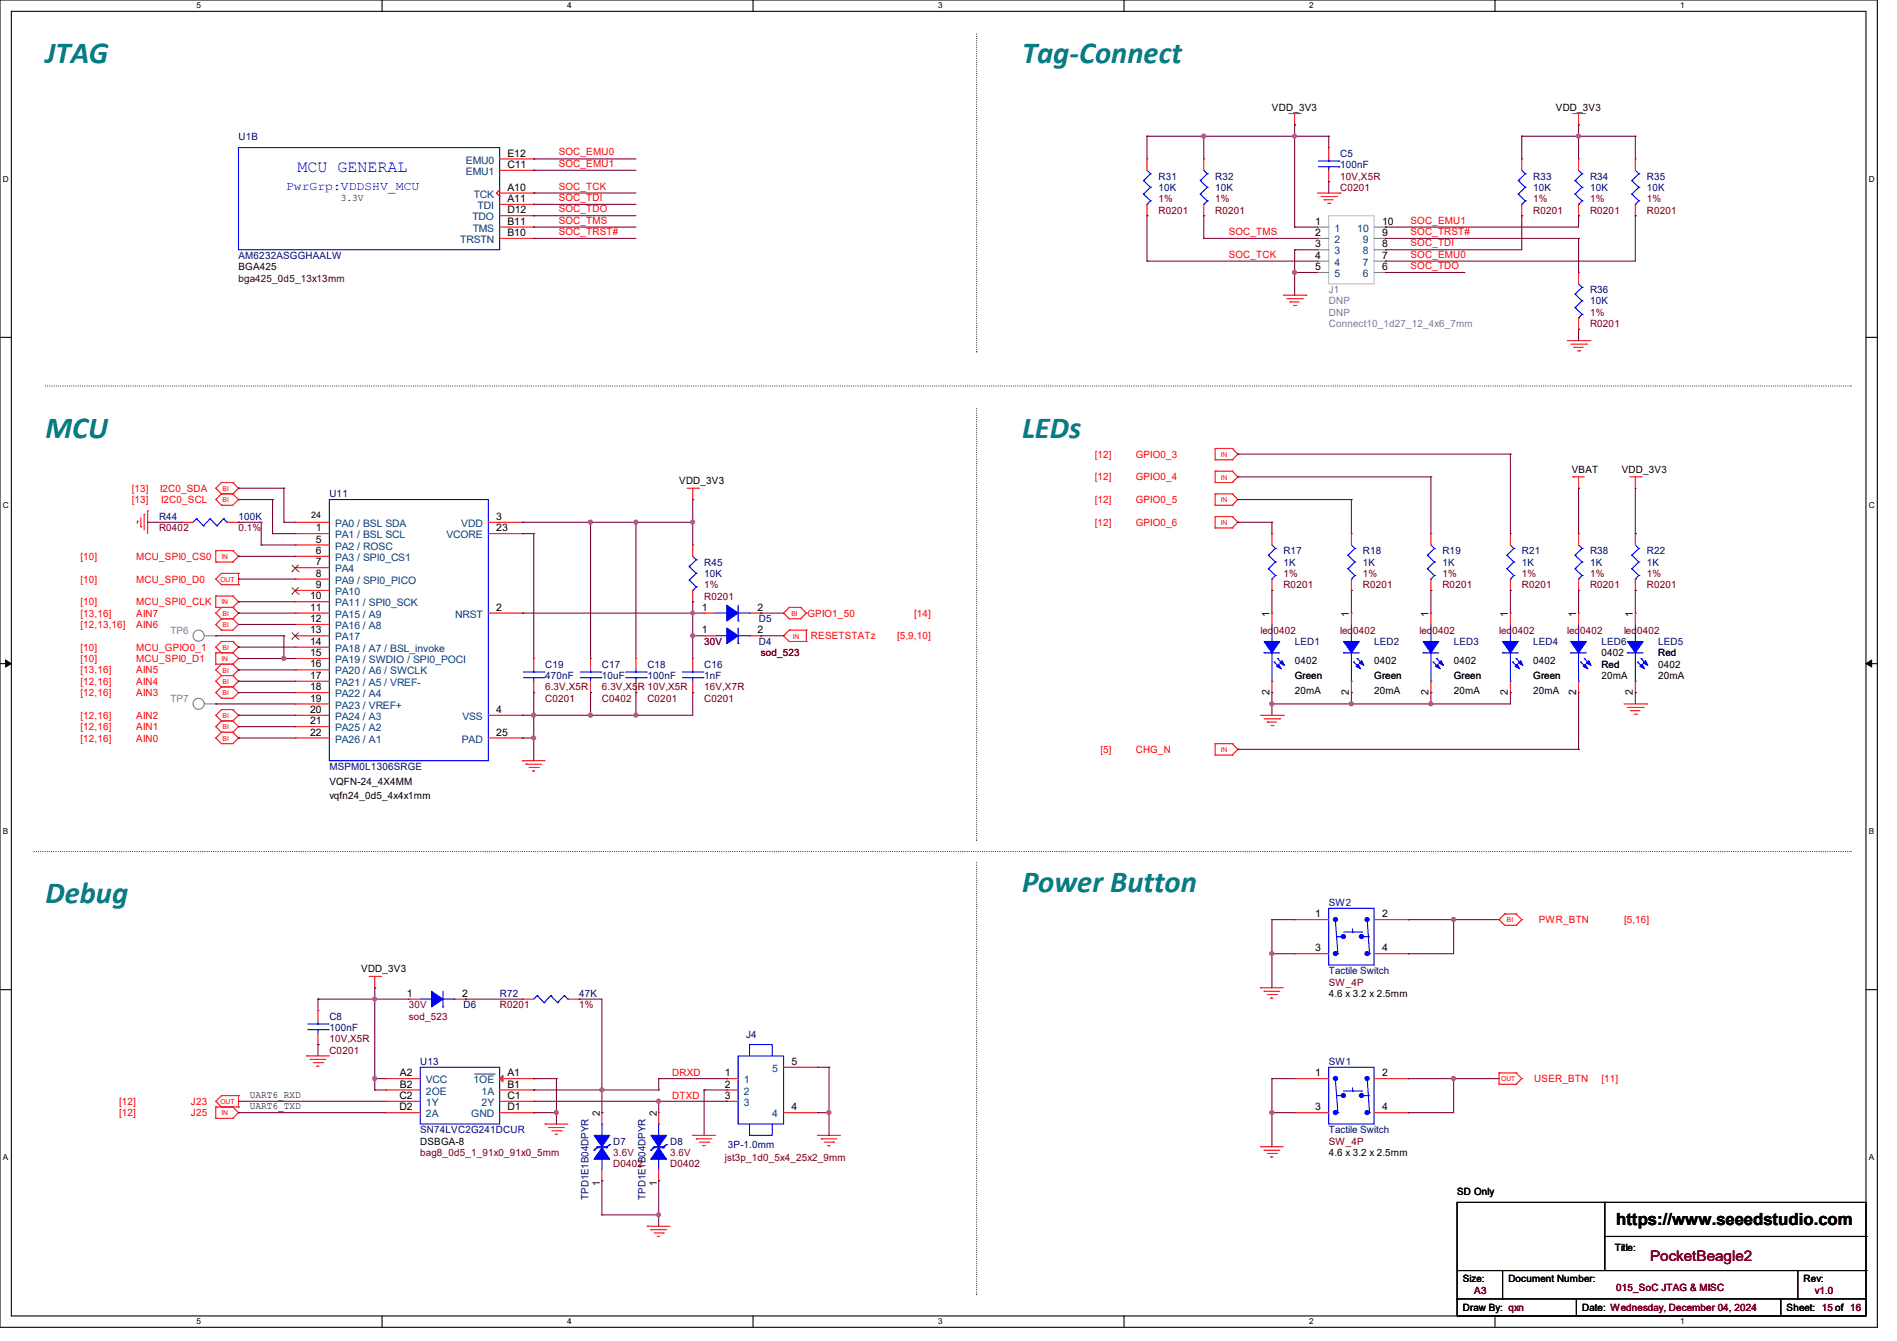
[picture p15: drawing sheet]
<svg xmlns="http://www.w3.org/2000/svg" width="297mm" height="210mm" viewBox="0 0 297 210" stroke-linecap="round" stroke-linejoin="round" font-family="sans-serif">
<defs><g id="words">
<g font-size="4.8" fill="#008080">
<text x="7.1" y="9.9">JTAG</text>
<text x="160" y="9.9">Tag-Connect</text>
<text x="7.1" y="68.6">MCU</text>
<text x="160" y="68.6">LEDs</text>
<text x="7.1" y="141.5">Debug</text>
<text x="160" y="139.7">Power Button</text>
</g>
<text font-size="2.6" fill="#00f" x="46.6" y="27">MCU GENERAL</text>
<text font-size="2.6" x="253" y="191.8">https://www.seeedstudio.com</text>
<text font-size="2.3" fill="#800000" x="258.3" y="197.5">PocketBeagle2</text>
<text font-size="1.9" fill="#00f" x="44.8" y="29.8">PwrGrp:VDDSHV_MCU</text>
<g font-size="1.6">
<text x="199.1" y="17.4">VDD_3V3</text>
<text x="243.6" y="17.4">VDD_3V3</text>
<text x="79.5" y="26.3">C11</text>
<text x="79.5" y="24.5">E12</text>
<text x="79.5" y="29.8">A10</text>
<text x="53.3" y="31.5">3.3V</text>
<text x="79.5" y="31.6">A11</text>
<text x="79.5" y="35.2">B11</text>
<text x="79.5" y="33.4">D12</text>
<text x="205.9" y="35.2">1</text>
<text x="216.4" y="35.2">10</text>
<text x="79.5" y="37">B10</text>
<text x="205.9" y="37">2</text>
<text x="205.9" y="38.7">3</text>
<text x="205.9" y="40.5">4</text>
<text x="216.4" y="40.5">7</text>
<text x="216.4" y="38.7">8</text>
<text x="216.4" y="37">9</text>
<text x="37.3" y="42.3">BGA425</text>
<text x="205.9" y="42.3">5</text>
<text x="216.4" y="42.3">6</text>
<text x="106.3" y="75.8">VDD_3V3</text>
<text x="246.1" y="74">VBAT</text>
<text x="253.9" y="74">VDD_3V3</text>
<text x="49.4" y="83.2">1</text>
<text x="77.7" y="81.4">3</text>
<text x="77.7" y="83.2">23</text>
<text x="49.4" y="85">5</text>
<text x="49.4" y="86.7">6</text>
<text x="49.4" y="88.5">7</text>
<text x="48.6" y="93.9">10</text>
<text x="48.6" y="95.6">11</text>
<text x="49.4" y="90.3">8</text>
<text x="49.4" y="92.1">9</text>
<text x="77.7" y="95.6">2</text>
<text x="109.9" y="95.6">1</text>
<text x="118.6" y="95.6">2</text>
<text x="48.6" y="97.4">12</text>
<text x="48.6" y="99.2">13</text>
<text x="48.6" y="101">14</text>
<text x="109.9" y="99.2">1</text>
<text x="118.6" y="99.2">2</text>
<text x="198.8" y="96.6" transform="rotate(-90 198.8 96.6)">1</text>
<text x="211.2" y="96.6" transform="rotate(-90 211.2 96.6)">1</text>
<text x="223.6" y="96.6" transform="rotate(-90 223.6 96.6)">1</text>
<text x="236.1" y="96.6" transform="rotate(-90 236.1 96.6)">1</text>
<text x="246.8" y="96.6" transform="rotate(-90 246.8 96.6)">1</text>
<text x="255.7" y="96.6" transform="rotate(-90 255.7 96.6)">1</text>
<text x="48.6" y="102.7">15</text>
<text x="48.6" y="104.5">16</text>
<text x="48.6" y="106.3">17</text>
<text x="202.7" y="104">0402</text>
<text x="215.2" y="104">0402</text>
<text x="227.6" y="104">0402</text>
<text x="240" y="104">0402</text>
<text x="250.7" y="102.8">0402</text>
<text x="250.7" y="106.3">20mA</text>
<text x="259.6" y="104.6">0402</text>
<text x="259.6" y="106.3">20mA</text>
<text x="48.6" y="108.1">18</text>
<text x="48.6" y="109.9">19</text>
<text x="48.6" y="111.6">20</text>
<text x="48.6" y="113.4">21</text>
<text x="77.7" y="111.6">4</text>
<text x="198.8" y="108.8" transform="rotate(-90 198.8 108.8)">2</text>
<text x="202.7" y="108.7">20mA</text>
<text x="211.2" y="108.8" transform="rotate(-90 211.2 108.8)">2</text>
<text x="215.2" y="108.7">20mA</text>
<text x="223.6" y="108.8" transform="rotate(-90 223.6 108.8)">2</text>
<text x="227.6" y="108.7">20mA</text>
<text x="236.1" y="108.8" transform="rotate(-90 236.1 108.8)">2</text>
<text x="240" y="108.7">20mA</text>
<text x="246.8" y="108.8" transform="rotate(-90 246.8 108.8)">2</text>
<text x="255.7" y="108.8" transform="rotate(-90 255.7 108.8)">2</text>
<text x="48.6" y="115.2">22</text>
<text x="77.7" y="115.2">25</text>
<text x="51.6" y="122.9">VQFN-24_4X4MM</text>
<text x="51.6" y="125.2">vqfn24_0d5_4x4x1mm</text>
<text x="205.9" y="143.6">1</text>
<text x="216.4" y="143.6">2</text>
<text x="205.9" y="149">3</text>
<text x="216.4" y="149">4</text>
<text x="56.6" y="152.2">VDD_3V3</text>
<text x="63.7" y="156.1">1</text>
<text x="72.4" y="156.1">2</text>
<text x="208" y="156.1">4.6 x 3.2 x 2.5mm</text>
<text x="123.9" y="166.8">5</text>
<text x="39.1" y="173.7">UART6_TXD</text>
<text x="39.1" y="171.9">UART6_RXD</text>
<text x="62.5" y="173.9">D2</text>
<text x="62.5" y="172.1">C2</text>
<text x="62.6" y="170.3">B2</text>
<text x="62.6" y="168.5">A2</text>
<text x="79.5" y="170.3">B1</text>
<text x="79.5" y="168.5">A1</text>
<text x="79.5" y="173.9">D1</text>
<text x="79.5" y="172.1">C1</text>
<text x="113.5" y="168.5">1</text>
<text x="113.5" y="170.3">2</text>
<text x="113.5" y="172.1">3</text>
<text x="123.9" y="173.9">4</text>
<text x="205.9" y="168.5">1</text>
<text x="205.9" y="173.9">3</text>
<text x="216.4" y="168.5">2</text>
<text x="216.4" y="173.9">4</text>
<text x="65.8" y="179.2">DSBGA-8</text>
<text x="93.9" y="174.8" transform="rotate(-90 93.9 174.8)">2</text>
<text x="102.8" y="174.8" transform="rotate(-90 102.8 174.8)">2</text>
<text x="93.9" y="185.8" transform="rotate(-90 93.9 185.8)">1</text>
<text x="102.8" y="185.8" transform="rotate(-90 102.8 185.8)">1</text>
<text x="208" y="181">4.6 x 3.2 x 2.5mm</text>
<text x="228.1" y="187.1">SD Only</text>
<text x="252.8" y="196">Title:</text>
<text x="229" y="200.7">Size:</text>
<text x="236.1" y="200.7">Document Number:</text>
<text x="282.4" y="200.7">Rev:</text>
<text x="229" y="205.4">Draw By: qxn</text>
<text x="247.7" y="205.4">Date: Wednesday, December 04, 2024</text>
<text x="279.7" y="205.4">Sheet: 15 of 16</text>
</g>
<g font-size="1.6" fill="#000080">
<text x="37.3" y="21.9">U1B</text>
<text x="181.4" y="28.1">R31</text>
<text x="181.4" y="29.9">10K</text>
<text x="190.3" y="28.1">R32</text>
<text x="190.3" y="29.9">10K</text>
<text x="209.8" y="24.6">C5</text>
<text x="209.8" y="26.3">100nF</text>
<text x="240" y="28.1">R33</text>
<text x="240" y="29.9">10K</text>
<text x="248.9" y="28.1">R34</text>
<text x="248.9" y="29.9">10K</text>
<text x="257.8" y="28.1">R35</text>
<text x="257.8" y="29.9">10K</text>
<text x="37.3" y="40.6">AM6232ASGGHAALW</text>
<text x="248.9" y="45.9">R36</text>
<text x="248.9" y="47.7">10K</text>
<text x="51.6" y="77.9">U11</text>
<text x="24.9" y="81.4">R44</text>
<text x="37.3" y="81.4">100K</text>
<text x="110.2" y="88.6">R45</text>
<text x="200.9" y="86.8">R17</text>
<text x="200.9" y="88.6">1K</text>
<text x="213.4" y="86.8">R18</text>
<text x="213.4" y="88.6">1K</text>
<text x="225.8" y="86.8">R19</text>
<text x="225.8" y="88.6">1K</text>
<text x="238.3" y="86.8">R21</text>
<text x="238.3" y="88.6">1K</text>
<text x="248.9" y="86.8">R38</text>
<text x="248.9" y="88.6">1K</text>
<text x="257.8" y="86.8">R22</text>
<text x="257.8" y="88.6">1K</text>
<text x="110.2" y="90.3">10K</text>
<text x="118.8" y="101">D4</text>
<text x="118.8" y="97.5">D5</text>
<text x="202.7" y="101">LED1</text>
<text x="215.2" y="101">LED2</text>
<text x="227.6" y="101">LED3</text>
<text x="240" y="101">LED4</text>
<text x="250.7" y="101">LED6</text>
<text x="259.6" y="101">LED5</text>
<text x="85.3" y="104.6">C19</text>
<text x="85.3" y="106.3">470nF</text>
<text x="94.2" y="104.6">C17</text>
<text x="94.2" y="106.3">10uF</text>
<text x="101.4" y="104.6">C18</text>
<text x="101.4" y="106.3">100nF</text>
<text x="110.2" y="104.6">C16</text>
<text x="110.2" y="106.3">1nF</text>
<text x="202.7" y="106.3">Green</text>
<text x="215.2" y="106.3">Green</text>
<text x="227.6" y="106.3">Green</text>
<text x="240" y="106.3">Green</text>
<text x="250.7" y="104.6">Red</text>
<text x="259.6" y="102.8">Red</text>
<text x="51.6" y="120.6">MSPM0L1306SRGE</text>
<text x="208" y="141.9">SW2</text>
<text x="208" y="152.6">Tactile Switch</text>
<text x="51.6" y="159.7">C8</text>
<text x="51.6" y="161.5">100nF</text>
<text x="72.6" y="157.9">D6</text>
<text x="78.2" y="156.1">R72</text>
<text x="90.7" y="156.1">47K</text>
<text x="65.8" y="166.8">U13</text>
<text x="116.8" y="162.5">J4</text>
<text x="208" y="166.8">SW1</text>
<text x="65.8" y="177.5">SN74LVC2G241DCUR</text>
<text x="96" y="179.2">D7</text>
<text x="104.9" y="179.2">D8</text>
<text x="114" y="179.8">3P-1.0mm</text>
<text x="208" y="177.5">Tactile Switch</text>
<text x="92.2" y="187.9" transform="rotate(-90 92.2 187.9)">TPD1E1B04DPYR</text>
<text x="101.1" y="187.9" transform="rotate(-90 101.1 187.9)">TPD1E1B04DPYR</text>
</g>
<g font-size="1.6" fill="#004080">
<text x="72.9" y="27.4">EMU1</text>
<text x="72.9" y="25.6">EMU0</text>
<text x="74" y="34.5">TDO</text>
<text x="74.2" y="30.9">TCK</text>
<text x="74.8" y="32.7">TDI</text>
<text x="72.1" y="38.1">TRSTN</text>
<text x="74" y="36.3">TMS</text>
<text x="208.9" y="36.3">1</text>
<text x="208.9" y="38.1">2</text>
<text x="208.9" y="39.8">3</text>
<text x="208.9" y="41.6">4</text>
<text x="212.5" y="36.3">10</text>
<text x="213.4" y="41.6">7</text>
<text x="213.4" y="39.8">8</text>
<text x="213.4" y="38.1">9</text>
<text x="208.9" y="43.4">5</text>
<text x="213.4" y="43.4">6</text>
<text x="52.5" y="82.5">PA0 / BSL SDA</text>
<text x="72.2" y="82.5">VDD</text>
<text x="52.5" y="84.3">PA1 / BSL SCL</text>
<text x="52.5" y="86.1">PA2 / ROSC</text>
<text x="52.5" y="87.8">PA3 / SPI0_CS1</text>
<text x="52.5" y="89.6">PA4</text>
<text x="69.9" y="84.3">VCORE</text>
<text x="52.5" y="91.4">PA9 / SPI0_PICO</text>
<text x="52.5" y="93.2">PA10</text>
<text x="52.5" y="95">PA11 / SPI0_SCK</text>
<text x="52.5" y="96.7">PA15 / A9</text>
<text x="52.5" y="98.5">PA16 / A8</text>
<text x="52.5" y="100.3">PA17</text>
<text x="71.3" y="96.7">NRST</text>
<text x="52.5" y="102.1">PA18 / A7 / BSL_invoke</text>
<text x="52.5" y="103.8">PA19 / SWDIO / SPI0_POCI</text>
<text x="52.5" y="105.6">PA20 / A6 / SWCLK</text>
<text x="52.5" y="107.4">PA21 / A5 / VREF-</text>
<text x="52.5" y="109.2">PA22 / A4</text>
<text x="52.5" y="111">PA23 / VREF+</text>
<text x="52.5" y="112.7">PA24 / A3</text>
<text x="72.4" y="112.7">VSS</text>
<text x="52.5" y="114.5">PA25 / A2</text>
<text x="52.5" y="116.3">PA26 / A1</text>
<text x="72.3" y="116.3">PAD</text>
<text x="120.9" y="167.9">5</text>
<text x="66.7" y="171.4">2OE</text>
<text x="66.7" y="169.6">VCC</text>
<text x="66.7" y="173.2">1Y</text>
<text x="74.1" y="169.6">1OE</text>
<text x="75.4" y="171.4">1A</text>
<text x="75.4" y="173.2">2Y</text>
<text x="116.5" y="169.6">1</text>
<text x="116.5" y="171.4">2</text>
<text x="116.5" y="173.2">3</text>
<text x="66.7" y="175">2A</text>
<text x="73.8" y="175">GND</text>
<text x="120.9" y="175">4</text>
</g>
<g font-size="1.6" fill="#f00">
<text x="87.5" y="24.3">SOC_EMU0</text>
<text x="87.5" y="26.1">SOC_EMU1</text>
<text x="87.5" y="29.7">SOC_TCK</text>
<text x="87.5" y="31.5">SOC_TDI</text>
<text x="87.5" y="33.2">SOC_TDO</text>
<text x="87.5" y="35">SOC_TMS</text>
<text x="220.8" y="35">SOC_EMU1</text>
<text x="87.5" y="36.8">SOC_TRST#</text>
<text x="192.4" y="36.8">SOC_TMS</text>
<text x="192.4" y="40.3">SOC_TCK</text>
<text x="220.8" y="36.8">SOC_TRST#</text>
<text x="220.8" y="38.6">SOC_TDI</text>
<text x="220.8" y="40.3">SOC_EMU0</text>
<text x="220.8" y="42.1">SOC_TDO</text>
<text x="171.4" y="71.7">[12]</text>
<text x="177.8" y="71.7">GPIO0_3</text>
<text x="20.6" y="77">[13]</text>
<text x="25.1" y="77">I2C0_SDA</text>
<text x="171.4" y="75.2">[12]</text>
<text x="177.8" y="75.2">GPIO0_4</text>
<text x="20.6" y="78.8">[13]</text>
<text x="25.2" y="78.8">I2C0_SCL</text>
<text x="171.4" y="78.8">[12]</text>
<text x="171.4" y="82.3">[12]</text>
<text x="177.8" y="78.8">GPIO0_5</text>
<text x="177.8" y="82.3">GPIO0_6</text>
<text x="12.6" y="87.7">[10]</text>
<text x="21.3" y="87.7">MCU_SPI0_CS0</text>
<text x="12.6" y="91.2">[10]</text>
<text x="12.6" y="94.8">[10]</text>
<text x="21.3" y="91.2">MCU_SPI0_D0</text>
<text x="21.3" y="94.8">MCU_SPI0_CLK</text>
<text x="12.6" y="98.3">[12,13,16]</text>
<text x="12.6" y="96.6">[13,16]</text>
<text x="12.6" y="101.9">[10]</text>
<text x="21.3" y="98.3">AIN6</text>
<text x="21.3" y="96.6">AIN7</text>
<text x="21.3" y="101.9">MCU_GPIO0_1</text>
<text x="126.4" y="96.6">GPIO1_50</text>
<text x="127" y="100.1">RESETSTATz</text>
<text x="140.5" y="100.1">[5,9,10]</text>
<text x="143.1" y="96.6">[14]</text>
<text x="12.6" y="107.2">[12,16]</text>
<text x="12.6" y="105.5">[13,16]</text>
<text x="12.6" y="103.7">[10]</text>
<text x="21.3" y="107.2">AIN4</text>
<text x="21.3" y="105.5">AIN5</text>
<text x="21.3" y="103.7">MCU_SPI0_D1</text>
<text x="12.6" y="112.6">[12,16]</text>
<text x="12.6" y="109">[12,16]</text>
<text x="21.3" y="112.6">AIN2</text>
<text x="21.3" y="109">AIN3</text>
<text x="12.6" y="116.1">[12,16]</text>
<text x="12.6" y="114.3">[12,16]</text>
<text x="21.3" y="116.1">AIN0</text>
<text x="21.3" y="114.3">AIN1</text>
<text x="172.3" y="117.9">[5]</text>
<text x="177.8" y="117.9">CHG_N</text>
<text x="240.9" y="144.6">PWR_BTN</text>
<text x="254.3" y="144.6">[5,16]</text>
<text x="18.7" y="173">[12]</text>
<text x="29.9" y="173">J23</text>
<text x="105.2" y="172.1">DTXD</text>
<text x="105.2" y="168.6">DRXD</text>
<text x="240.2" y="169.5">USER_BTN</text>
<text x="250.7" y="169.5">[11]</text>
<text x="18.7" y="174.8">[12]</text>
<text x="29.9" y="174.8">J25</text>
</g>
<g font-size="1.6" fill="#800000">
<text x="209.8" y="29.9">C0201</text>
<text x="209.8" y="28.1">10V,X5R</text>
<text x="181.4" y="31.7">1%</text>
<text x="181.4" y="33.4">R0201</text>
<text x="190.3" y="31.7">1%</text>
<text x="190.3" y="33.4">R0201</text>
<text x="240" y="31.7">1%</text>
<text x="240" y="33.4">R0201</text>
<text x="248.9" y="31.7">1%</text>
<text x="248.9" y="33.4">R0201</text>
<text x="257.8" y="31.7">1%</text>
<text x="257.8" y="33.4">R0201</text>
<text x="248.9" y="49.4">1%</text>
<text x="248.9" y="51.2">R0201</text>
<text x="24.9" y="83.2">R0402</text>
<text x="37.3" y="83.2">0.1%</text>
<text x="110.2" y="92.1">1%</text>
<text x="110.2" y="93.9">R0201</text>
<text x="200.9" y="90.3">1%</text>
<text x="200.9" y="92.1">R0201</text>
<text x="213.4" y="90.3">1%</text>
<text x="213.4" y="92.1">R0201</text>
<text x="225.8" y="90.3">1%</text>
<text x="225.8" y="92.1">R0201</text>
<text x="238.3" y="90.3">1%</text>
<text x="238.3" y="92.1">R0201</text>
<text x="248.9" y="90.3">1%</text>
<text x="248.9" y="92.1">R0201</text>
<text x="257.8" y="90.3">1%</text>
<text x="257.8" y="92.1">R0201</text>
<text x="197.4" y="99.2">led0402</text>
<text x="209.8" y="99.2">led0402</text>
<text x="222.3" y="99.2">led0402</text>
<text x="234.7" y="99.2">led0402</text>
<text x="245.4" y="99.2">led0402</text>
<text x="254.3" y="99.2">led0402</text>
<text x="119.1" y="102.8">sod_523</text>
<text x="85.3" y="109.9">C0201</text>
<text x="85.3" y="108.1">6.3V,X5R</text>
<text x="94.2" y="109.9">C0402</text>
<text x="94.2" y="108.1">6.3V,X5R 10V,X5R</text>
<text x="101.4" y="109.9">C0201</text>
<text x="110.2" y="109.9">C0201</text>
<text x="110.2" y="108.1">16V,X7R</text>
<text x="208" y="154.3">SW_4P</text>
<text x="64" y="159.7">sod_523</text>
<text x="78.2" y="157.9">R0201</text>
<text x="90.7" y="157.9">1%</text>
<text x="51.6" y="165">C0201</text>
<text x="51.6" y="163.2">10V,X5R</text>
<text x="208" y="179.2">SW_4P</text>
<text x="65.8" y="181">bag8_0d5_1_91x0_91x0_5mm</text>
<text x="96" y="182.8">D0402</text>
<text x="104.9" y="182.8">D0402</text>
<text x="113.5" y="181.7">jst3p_1d0_5x4_25x2_9mm</text>
<text x="230.8" y="202.7">A3</text>
<text x="253" y="202.2">015_SoC JTAG &amp; MISC</text>
<text x="284.2" y="202.7">v1.0</text>
</g>
<text font-size="1.6" fill="#400000" x="37.3" y="44.1">bga425_0d5_13x13mm</text>
<g font-size="1.6" fill="#808080">
<text x="208" y="45.9">J1</text>
<text x="208" y="47.7">DNP</text>
<text x="208" y="49.4">DNP</text>
<text x="208" y="51.2">Connect10_1d27_12_4x6_7mm</text>
<text x="26.7" y="99.2">TP6</text>
<text x="26.7" y="109.9">TP7</text>
</g>
<g font-size="1.6" fill="#800040">
<text x="110.2" y="101">30V</text>
<text x="64" y="157.9">30V</text>
<text x="96" y="181">3.6V</text>
<text x="104.9" y="181">3.6V</text>
</g>
<text font-size="1.4" x="48.7" y="81.2">24</text>
<g font-size="1.3">
<text x="30.8" y="1.3">5</text>
<text x="88.8" y="1.3">4</text>
<text x="146.9" y="1.3">3</text>
<text x="205" y="1.3">2</text>
<text x="263.1" y="1.3">1</text>
<text x=".5" y="28.4">D</text>
<text x="292.6" y="28.4">D</text>
<text x=".5" y="79.5">C</text>
<text x="292.6" y="79.5">C</text>
<text x=".5" y="130.6">B</text>
<text x="292.6" y="130.6">B</text>
<text x=".5" y="181.7">A</text>
<text x="292.6" y="181.7">A</text>
<text x="30.8" y="207.4">5</text>
<text x="88.8" y="207.4">4</text>
<text x="146.9" y="207.4">3</text>
<text x="205" y="207.4">2</text>
<text x="263.1" y="207.4">1</text>
</g>
<g font-size="1.1" fill="#f00">
<text x="191.1" y="71.5">IN</text>
<text x="34.8" y="76.9">BI</text>
<text x="191.1" y="75.1">IN</text>
<text x="34.8" y="78.7">BI</text>
<text x="191.1" y="78.7">IN</text>
<text x="191.1" y="82.2">IN</text>
<text x="34.7" y="87.5">IN</text>
<text x="34.5" y="91.1">OUT</text>
<text x="34.7" y="94.7">IN</text>
<text x="34.8" y="98.2">BI</text>
<text x="34.8" y="96.4">BI</text>
<text x="34.8" y="101.8">BI</text>
<text x="123.9" y="96.4">BI</text>
<text x="124.1" y="100">IN</text>
<text x="34.7" y="103.5">IN</text>
<text x="34.8" y="107.1">BI</text>
<text x="34.8" y="105.3">BI</text>
<text x="34.8" y="112.4">BI</text>
<text x="34.8" y="108.9">BI</text>
<text x="34.8" y="116">BI</text>
<text x="34.8" y="114.2">BI</text>
<text x="191.1" y="117.8">IN</text>
<text x="235.9" y="144.4">BI</text>
<text x="34.5" y="172.9">OUT</text>
<text x="235" y="169.3">OUT</text>
<text x="34.7" y="174.7">IN</text>
</g>
</g></defs>
<path d="M0 0h293.9v207.9h-293.9zM1.8 1.8h290.3v204.3h-290.3z" fill="none" stroke="#000" stroke-width=".17"/>
<g fill="#fff">
<path d="M30.8 .2h.7v1.4h-.7z"/>
<path d="M30.8 206.2h.7v1.4h-.7z"/>
</g>
<path d="M59.8 0v1.8M59.8 206.1v1.8" fill="none" stroke="#000" stroke-width=".17"/>
<g fill="#fff">
<path d="M88.8 .2h.7v1.4h-.7z"/>
<path d="M88.8 206.2h.7v1.4h-.7z"/>
</g>
<path d="M117.9 0v1.8M117.9 206.1v1.8" fill="none" stroke="#000" stroke-width=".17"/>
<g fill="#fff">
<path d="M146.9 .2h.7v1.4h-.7z"/>
<path d="M146.9 206.2h.7v1.4h-.7z"/>
</g>
<path d="M176 0v1.8M176 206.1v1.8" fill="none" stroke="#000" stroke-width=".17"/>
<g fill="#fff">
<path d="M205 .2h.7v1.4h-.7z"/>
<path d="M205 206.2h.7v1.4h-.7z"/>
</g>
<path d="M234.1 0v1.8M234.1 206.1v1.8" fill="none" stroke="#000" stroke-width=".17"/>
<g fill="#fff">
<path d="M263.1 .2h.6v1.4h-.6z"/>
<path d="M263.1 206.2h.6v1.4h-.6z"/>
<path d="M.5 27.3h.9v1.4h-.9z"/>
<path d="M292.6 27.3h.9v1.4h-.9z"/>
<path d="M.5 78.4h.9v1.4h-.9z"/>
<path d="M292.6 78.4h.9v1.4h-.9z"/>
</g>
<path d="M0 52.8h1.8M292.1 52.8h1.8" fill="none" stroke="#000" stroke-width=".17"/>
<g fill="#fff">
<path d="M.5 129.5h.8v1.4h-.8z"/>
<path d="M292.6 129.5h.8v1.4h-.8z"/>
</g>
<path d="M0 103.9h1.8M292.1 103.9h1.8" fill="none" stroke="#000" stroke-width=".17"/>
<path d="M.9 103.4l.9 .5-.9 .5zM292.1 103.9l.9-.5v1z" fill="#000" stroke="#000" stroke-width=".16"/>
<g fill="#fff">
<path d="M.5 180.5h.8v1.4h-.8z"/>
<path d="M292.6 180.5h.8v1.4h-.8z"/>
</g>
<g fill="none" stroke="#000" stroke-width=".17">
<path d="M0 155h1.8M292.1 155h1.8M228.1 188.3h64v17.8h-64zM228.1 199h64M235.2 199v4.4M251.2 188.3h.1M251.2 188.3v10.7M251.2 193.6h40.9M281.5 199v4.4M292.1 199h.1M292.1 193.6h.1M228.1 203.4h.1"/>
<path d="M228.1 203.4h64M235.2 203.4h.1M246.8 206.1h.1M246.8 203.4v2.7M278.8 206.1h.1M278.8 203.4v2.7M281.5 203.4h.1"/>
</g>
<path d="M152.9 5.3v49.8M152.9 55.1h.1M7.1 60.5h282.7M152.9 64v67.6M289.8 60.5h.1M5.3 133.3h284.5M152.9 131.6h.1M152.9 135.1v67.6M289.8 133.3h.1M152.9 202.7h.1" fill="none" stroke="#000" stroke-width=".17" stroke-dasharray="0 .3"/>
<g fill="none" stroke="#f00" stroke-width=".17">
<path d="M201.8 17.8h1.8M202.7 19.6h.1M202.7 17.8v1.8M203.6 17.8h.1M246.3 17.8h1.7M247.1 19.6h.1M247.1 17.8v1.8M248 17.8h.1M77.7 30.2h.1M77.7 30.2l.5 .5M78.2 30.7h.1M78.2 30.2h5.4"/>
<path d="M78.2 26.7h5.4M78.2 24.9h5.4M78.2 29.7l-.5 .5M78.2 32h5.4M78.2 37.3h5.4M78.2 35.6h5.4M78.2 33.8h5.4M83.6 26.7h.1M83.6 24.9h.1M83.6 30.2h.1M83.6 32h.1M83.6 37.3h.1"/>
<path d="M83.6 35.6h.1M83.6 33.8h.1M179.6 24.9h.1M179.6 33.8h.1M179.6 24.9v1.8M179.6 32v1.8M188.5 24.9h.1M188.5 33.8h.1M188.5 24.9v1.8M188.5 32v1.8M206.2 30.2h3.6M206.8 30.8h2.5"/>
<path d="M207.3 31.3h.1M207.3 31.3h1.4M207.9 31.8h.3M208 23.1h.1M208 28.4h.1M208 23.1v1.8M208 26.7v1.7M208.2 31.8h.1M209.3 30.8h.1M209.8 30.2h.1M238.3 24.9h.1M238.3 33.8h.1"/>
<path d="M238.3 24.9v1.8M238.3 32v1.8M247.1 24.9h.1M247.1 33.8h.1M247.1 24.9v1.8M247.1 32v1.8M256 24.9h.1M256 33.8h.1M256 24.9v1.8M256 32v1.8M200.9 46.2h3.6M201.5 46.8h2.4"/>
<path d="M202 47.3h.1M202 47.3h1.4M202.5 47.8h.4M202.9 47.8h.1M203.9 46.8h.1M204.5 46.2h.1M245.4 53.3h3.5M245.9 53.9h2.5M246.4 54.4h.1M246.4 54.4h1.5M247 54.9h.3M247.1 42.7h.1"/>
<path d="M247.1 51.6h.1M247.1 42.7v1.7M247.1 49.8v1.8M247.3 54.9h.1M248.4 53.9h.1M248.9 53.3h.1M33.8 78.2h.1M33.8 76.5h.1M33.8 78.2l.9 .9M33.8 76.5l.9 .8M34.7 77.3h.1M34.7 79.1h.1"/>
<path d="M34.7 75.6h.1M34.7 75.6h1.7M34.7 77.3h1.7M34.7 77.3l-.9 .9M34.7 75.6l-.9 .9M36.4 77.3h.1M36.4 75.6h.1M36.4 77.3l.9 .9M36.4 75.6l.9 .9M37.3 78.2h.1M37.3 76.5h.1M37.3 78.2l-.9 .9h-1.7"/>
<path d="M37.3 76.5l-.9 .8M107.6 76.5h1.7M108.5 78.2h.1M108.5 76.5v1.7M109.3 76.5h.1M190.2 70.2h.1M190.2 72h.1M190.2 73.8h.1M190.2 75.6h.1M190.2 77.3h.1M190.2 79.1h.1M190.2 72h2.7"/>
<path d="M190.2 70.2h2.7M190.2 70.2v1.8M190.2 73.8v1.8M190.2 77.3v1.8M190.2 75.6h2.7M190.2 73.8h2.7M190.2 79.1h2.7M190.2 77.3h2.7M192.9 70.2h.1M192.9 72h.1M192.9 73.8h.1M192.9 75.6h.1"/>
<path d="M192.9 77.3h.1M192.9 79.1h.1M192.9 70.2l.9 .9M192.9 73.8l.9 .9M192.9 77.3l.9 .9M193.8 71.1h.1M193.8 74.7h.1M193.8 78.2h.1M193.8 71.1l-.9 .9M193.8 74.7l-.9 .9M193.8 78.2l-.9 .9M246.3 74.7h.1"/>
<path d="M246.3 74.7h1.7M247.1 76.5h.1M247.1 74.7v1.8M255.1 74.7h1.8M256 76.5h.1M256 74.7v1.8M256.9 74.7h.1M21.5 81.6h.1M21.5 81.6v.4M22.1 82.5h.1M22.1 81.1v1.4M22.6 80.6h.1"/>
<path d="M22.6 80.6v2.4M23.1 80h.1M23.1 80v3.6M28.4 81.8h.1M28.4 81.8h1.8M33.8 97.8h.1M33.8 96h.1M33.8 86.2h.1M33.8 88h.1M33.8 90.7h.1M33.8 93.3h.1M33.8 95.1h.1"/>
<path d="M33.8 97.8l.9 .9M33.8 95.1h2.6M33.8 96l.9 .9M33.8 88h2.6M33.8 86.2h2.6M33.8 86.2v1.8M33.8 93.3v1.8M33.8 90.7l.9 .9M33.8 93.3h2.6M34.7 96.9h.1M34.7 98.7h.1M34.7 95.1h.1"/>
<path d="M34.7 89.8h.1M34.7 91.6h.1M34.7 96.9h1.7M34.7 96.9l-.9 .9M34.7 95.1l-.9 .9M34.7 89.8l-.9 .9M34.7 91.6h2.6M34.7 89.8h2.6M35.6 81.8h1.7M36.4 96.9h.1M36.4 95.1h.1M36.4 86.2h.1"/>
<path d="M36.4 88h.1M36.4 93.3h.1M36.4 96.9l.9 .9M36.4 95.1l.9 .9M36.4 86.2l.9 .9M36.4 93.3l.9 .9M37.3 97.8h.1M37.3 96h.1M37.3 87.1h.1M37.3 89.8h.1M37.3 91.6h.1M37.3 94.2h.1"/>
<path d="M37.3 81.8h.1M37.3 94.2l-.9 .9M37.3 97.8l-.9 .9h-1.7M37.3 96l-.9 .9M37.3 87.1l-.9 .9M37.3 89.8v1.8M46.2 81.8h.1M46.2 90.7h.1M46.2 92.5h.1M46.2 94.2h.1M46.2 96h.1M46.2 97.8h.1"/>
<path d="M46.2 99.6h.1M46.2 83.6h.1M46.2 85.3h.1M46.2 87.1h.1M46.2 88.9h.1M46.2 81.8h5.4M46.2 96h5.4M46.2 83.6h5.4M46.2 90.7h5.4M46.2 92.5h5.4M46.2 94.2h5.4M46.2 97.8h5.4"/>
<path d="M46.2 99.6h5.4M46.2 85.3h5.4M46.2 87.1h5.4M46.2 88.9h5.4M76.5 81.8h5.3M76.5 96h5.3M76.5 83.6h5.3M81.8 96h.1M81.8 81.8h.1M81.8 83.6h.1M108.5 85.3h.1M108.5 94.2h.1"/>
<path d="M108.5 85.3v1.8M108.5 92.5v1.7M110.2 99.6h.1M110.2 96h.1M110.2 96h1.8M110.2 99.6h1.8M117.3 96h1.8M117.3 99.6h1.8M119.1 99.6h.1M119.1 96h.1M122.7 96h.1M122.7 99.6h.1"/>
<path d="M122.7 96l.9 .9h1.7M122.7 99.6l.9 .9M123.6 95.1h.1M123.6 98.7h.1M123.6 98.7h2.6M123.6 95.1h1.7M123.6 95.1l-.9 .9M123.6 98.7l-.9 .9M125.3 95.1h.1M125.3 96.9h.1M125.3 95.1l.9 .9M126.2 96h.1"/>
<path d="M126.2 98.7h.1M126.2 96l-.9 .9M126.2 98.7v1.8M190.2 80.9h.1M190.2 82.7h.1M190.2 80.9v1.8M190.2 82.7h2.7M190.2 80.9h2.7M192.9 80.9h.1M192.9 82.7h.1M192.9 80.9l.9 .9M193.8 81.8h.1"/>
<path d="M193.8 81.8l-.9 .9M199.1 96h.1M199.1 83.6h.1M199.1 92.5h.1M199.1 83.6v1.7M199.1 90.7v1.8M199.1 96v1.8M211.6 83.6h.1M211.6 92.5h.1M211.6 96h.1M211.6 83.6v1.7M211.6 90.7v1.8"/>
<path d="M211.6 96v1.8M224 83.6h.1M224 92.5h.1M224 96h.1M224 83.6v1.7M224 90.7v1.8M224 96v1.8M236.5 96h.1M236.5 83.6h.1M236.5 92.5h.1M236.5 83.6v1.7M236.5 90.7v1.8"/>
<path d="M236.5 96v1.8M247.1 83.6h.1M247.1 92.5h.1M247.1 96h.1M247.1 83.6v1.7M247.1 90.7v1.8M247.1 96v1.8M256 96h.1M256 83.6h.1M256 92.5h.1M256 83.6v1.7M256 90.7v1.8"/>
<path d="M256 96v1.8M33.8 115.6h.1M33.8 113.8h.1M33.8 112h.1M33.8 108.5h.1M33.8 106.7h.1M33.8 104.9h.1M33.8 102.2h.1M33.8 104h.1M33.8 101.3h.1M33.8 112l.9 .9M33.8 115.6l.9 .9"/>
<path d="M33.8 113.8l.9 .9M33.8 108.5l.9 .8M33.8 104.9l.9 .9M33.8 106.7l.9 .9M33.8 104h2.6M33.8 101.3l.9 .9M33.8 102.2v1.8M33.8 102.2h2.6M34.7 114.7h.1M34.7 116.5h.1M34.7 112.9h.1M34.7 111.1h.1"/>
<path d="M34.7 107.6h.1M34.7 109.3h.1M34.7 105.8h.1M34.7 104h.1M34.7 100.5h.1M34.7 102.2h.1M34.7 114.7h1.7M34.7 114.7l-.9 .9M34.7 112.9h1.7M34.7 112.9l-.9 .9M34.7 111.1h1.7M34.7 111.1l-.9 .9"/>
<path d="M34.7 107.6h1.7M34.7 107.6l-.9 .9M34.7 105.8h1.7M34.7 105.8l-.9 .9M34.7 104l-.9 .9M34.7 100.5l-.9 .8M34.7 100.5h1.7M36.4 114.7h.1M36.4 112.9h.1M36.4 111.1h.1M36.4 107.6h.1M36.4 105.8h.1"/>
<path d="M36.4 104h.1M36.4 102.2h.1M36.4 100.5h.1M36.4 114.7l.9 .9M36.4 112.9l.9 .9M36.4 111.1l.9 .9M36.4 107.6l.9 .9M36.4 105.8l.9 .9M36.4 104l.9 .9M36.4 100.5l.9 .8M36.4 102.2l.9 .9M37.3 115.6h.1"/>
<path d="M37.3 113.8h.1M37.3 112h.1M37.3 108.5h.1M37.3 106.7h.1M37.3 104.9h.1M37.3 103.1h.1M37.3 101.3h.1M37.3 115.6l-.9 .9h-1.7M37.3 112l-.9 .9M37.3 113.8l-.9 .9M37.3 108.5l-.9 .8h-1.7M37.3 104.9l-.9 .9"/>
<path d="M37.3 103.1l-.9 .9M37.3 106.7l-.9 .9M37.3 101.3l-.9 .9M46.2 101.3h.1M46.2 103.1h.1M46.2 104.9h.1M46.2 106.7h.1M46.2 108.5h.1M46.2 110.2h.1M46.2 112h.1M46.2 113.8h.1M46.2 115.6h.1"/>
<path d="M46.2 110.2h5.4M46.2 112h5.4M46.2 115.6h5.4M46.2 101.3h5.4M46.2 103.1h5.4M46.2 104.9h5.4M46.2 106.7h5.4M46.2 108.5h5.4M46.2 113.8h5.4M76.5 112h5.3M76.5 115.6h5.3M81.8 119.1h.1"/>
<path d="M81.8 112h.1M81.8 115.6h.1M81.8 119.1h3.5M82.3 119.7h.1M82.3 119.7h2.5M83.6 103.1h.1M83.6 108.5h.1M83.6 103.1v1.8M83.6 106.7v1.8M92.5 103.1h.1M92.5 108.5h.1M92.5 103.1v1.8"/>
<path d="M92.5 106.7v1.8M99.6 103.1h.1M99.6 108.5h.1M99.6 103.1v1.8M99.6 106.7v1.8M108.5 103.1h.1M108.5 108.5h.1M108.5 103.1v1.8M108.5 106.7v1.8M123.6 100.5h.1M123.6 100.5h2.6M126.2 100.5h.1"/>
<path d="M190.2 116.5h.1M190.2 118.2h.1M190.2 116.5v1.7M190.2 118.2h2.7M190.2 116.5h2.7M192.9 116.5h.1M192.9 118.2h.1M192.9 116.5l.9 .8M193.8 117.3h.1M193.8 117.3l-.9 .9M197.4 112h3.5M197.9 112.6h2.5"/>
<path d="M198.4 113.1h.1M198.4 113.1h1.5M199 113.6h.3M199.1 108.5h.1M199.1 106.7v1.8M199.3 113.6h.1M200.4 112.6h.1M200.9 112h.1M211.6 108.5h.1M211.6 106.7v1.8M224 108.5h.1M224 106.7v1.8"/>
<path d="M236.5 108.5h.1M236.5 106.7v1.8M247.1 108.5h.1M247.1 106.7v1.8M254.3 110.2h3.5M254.8 110.8h2.5M255.3 111.3h.1M255.3 111.3h1.5M255.9 111.8h.3M256 108.5h.1M256 106.7v1.8M256.2 111.8h.1"/>
<path d="M257.3 110.8h.1M257.8 110.2h.1M82.8 120.2h1.5M83.4 120.7h.1M83.4 120.7h.3M84.3 120.2h.1M49.8 158.2h.1M49.8 158.2v1.8M57.8 152.9h1.8M58.7 154.7h.1M58.7 152.9v1.8M59.6 152.9h.1"/>
<path d="M64 156.5h.1M64 156.5h1.8M71.1 156.5h1.8M72.9 156.5h.1M81.8 156.5h.1M81.8 156.5h1.8M88.9 156.5h1.8M90.7 156.5h.1M197.4 154.7h.1M197.4 154.7h3.5M197.9 155.2h.1M197.9 155.2h2.5"/>
<path d="M198.4 155.7h1.5M199 156.3h.1M199 156.3h.3M199.9 155.7h.1M202.7 144h.1M202.7 149.4h.1M202.7 144h5.3M202.7 149.4h5.3M215.1 144h5.4M215.1 149.4h5.4M220.5 144h.1M220.5 149.4h.1"/>
<path d="M234.7 144h.1M234.7 144l.9 .9h1.8M235.6 143.1h.1M235.6 143.1h1.8M235.6 143.1l-.9 .9M237.4 143.1h.1M237.4 144.9h.1M237.4 143.1l.9 .9M238.3 144h.1M238.3 144l-.9 .9M33.8 173.4h.1M33.8 175.1h.1"/>
<path d="M33.8 172.5h.1M33.8 173.4v1.7M33.8 175.1h2.6M33.8 173.4h3.5M33.8 172.5l.9 .9M34.7 171.6h.1M34.7 173.4h.1M34.7 171.6l-.9 .9M34.7 171.6h2.6M36.4 173.4h.1M36.4 175.1h.1M36.4 173.4l.9 .8"/>
<path d="M37.3 174.2h.1M37.3 171.6h.1M37.3 173.4h.1M37.3 171.6v1.8M37.3 174.2l-.9 .9M48 165.4h.1M48 165.4h3.6M48.6 165.9h.1M48.6 165.9h2.4M49.1 166.4h1.4M49.6 167h.1M49.6 167h.4"/>
<path d="M49.8 163.6h.1M49.8 161.8v1.8M50.5 166.4h.1M60.5 170.7h.1M60.5 168.9h.1M60.5 174.2h.1M60.5 172.5h.1M60.5 170.7h5.3M60.5 168.9h5.3M60.5 174.2h5.3M60.5 172.5h5.3M78.2 170.7h5.4"/>
<path d="M78.2 168.9h5.4M78.2 174.2h5.4M78.2 172.5h5.4M83.6 170.7h.1M83.6 168.9h.1M83.6 174.2h.1M83.6 172.5h.1M85.3 176h.1M85.3 176h3.6M85.9 176.6h.1M85.9 176.6h2.4M86.4 177.1h1.4"/>
<path d="M87 177.6h.1M87 177.6h.3M87.8 177.1h.1M94.2 174.2h.1M94.2 174.2v1.8M103.1 174.2h.1M103.1 174.2v1.8M108.5 177.8h.1M108.5 177.8h3.5M109 178.4h.1M109 178.4h2.5M109.5 178.9h1.5"/>
<path d="M110.1 179.4h.1M110.1 179.4h.3M111 178.9h.1M113.8 168.9h.1M113.8 170.7h.1M113.8 172.5h.1M113.8 170.7h1.8M113.8 168.9h1.8M113.8 172.5h1.8M122.7 174.2h5.3M122.7 167.1h5.3M128 177.8h.1"/>
<path d="M128 167.1h.1M128 174.2h.1M128 177.8h3.6M128.6 178.4h.1M128.6 178.4h2.4M129.1 178.9h1.4M129.6 179.4h.1M129.6 179.4h.4M130.5 178.9h.1M197.4 179.6h.1M197.4 179.6h3.5M202.7 168.9h.1"/>
<path d="M202.7 174.2h.1M202.7 168.9h5.3M202.7 174.2h5.3M215.1 168.9h5.4M215.1 174.2h5.4M220.5 168.9h.1M220.5 174.2h.1M234.7 168h.1M234.7 169.8h.1M234.7 169.8h2.7M234.7 168h2.7M234.7 168v1.8"/>
<path d="M237.4 168h.1M237.4 169.8h.1M237.4 168l.9 .9M238.3 168.9h.1M238.3 168.9l-.9 .9M94.2 184.9h.1M94.2 183.1v1.8M101.3 192h.1M101.3 192h3.6M101.9 192.6h.1M101.9 192.6h2.5M102.4 193.1h1.4"/>
<path d="M103 193.6h.1M103 193.6h.3M103.1 184.9h.1M103.1 183.1v1.8M103.8 193.1h.1M197.9 180.1h.1M197.9 180.1h2.5M198.4 180.6h1.5M199 181.2h.1M199 181.2h.3M199.9 180.6h.1"/>
</g>
<g fill="none" stroke="#00f" stroke-width=".17">
<path d="M37.3 23.1h40.9v16h-40.9zM179 28.3h.1M179 30.4h.1M179 28.3l1.1 1M179 30.4l1.1 1.1M179.6 32h.1M179.6 26.7l.5 .5M180.1 27.2h.1M180.1 29.3h.1M180.1 31.5h.1M180.1 27.2l-1.1 1.1M180.1 29.3l-1.1 1.1"/>
<path d="M180.1 31.5l-.5 .5M187.9 28.3h.1M187.9 30.4h.1M187.9 28.3l1.1 1M187.9 30.4l1.1 1.1M188.5 32h.1M188.5 26.7l.5 .5M189 27.2h.1M189 29.3h.1M189 31.5h.1M189 27.2l-1.1 1.1M189 29.3l-1.1 1.1"/>
<path d="M189 31.5l-.5 .5M206.4 25.2h3.2M206.4 26.1h3.2M208 26.1h.1M208 25.2h.1M208 24.9v.3M208 26.1v.6M209.6 25.2h.1M209.6 26.1h.1M237.7 28.3h.1M237.7 30.4h.1M237.7 28.3l1.1 1"/>
<path d="M237.7 30.4l1.1 1.1M238.3 32h.1M238.3 26.7l.5 .5M238.8 27.2h.1M238.8 29.3h.1M238.8 31.5h.1M238.8 27.2l-1.1 1.1M238.8 29.3l-1.1 1.1M238.8 31.5l-.5 .5M246.6 28.3h.1M246.6 30.4h.1M246.6 28.3l1.1 1"/>
<path d="M246.6 30.4l1.1 1.1M247.1 32h.1M247.1 26.7l.6 .5M247.7 27.2h.1M247.7 29.3h.1M247.7 31.5h.1M247.7 27.2l-1.1 1.1M247.7 29.3l-1.1 1.1M247.7 31.5l-.6 .5M255.5 28.3h.1M255.5 30.4h.1M255.5 28.3l1.1 1"/>
<path d="M255.5 30.4l1.1 1.1M256 32h.1M256 26.7l.6 .5M256.6 27.2h.1M256.6 29.3h.1M256.6 31.5h.1M256.6 27.2l-1.1 1.1M256.6 29.3l-1.1 1.1M256.6 31.5l-.6 .5M246.6 46.1h.1M246.6 48.2h.1M246.6 46.1l1.1 1"/>
<path d="M246.6 48.2l1.1 1M247.1 49.8h.1M247.1 44.4l.6 .6M247.7 45h.1M247.7 47.1h.1M247.7 49.2h.1M247.7 45l-1.1 1.1M247.7 47.1l-1.1 1.1M247.7 49.2l-.6 .6M51.6 78.2h24.9v40.9h-24.9zM30.8 81.2h.1M30.8 81.2l-.6 .6"/>
<path d="M30.8 81.2l1 1.1M31.8 82.3h.1M32.9 81.2h.1M32.9 81.2l-1.1 1.1M32.9 81.2l1.1 1.1M34 82.3h.1M35 81.2h.1M35 81.2l-1 1.1M35 81.2l.6 .6M35.6 81.8h.1M107.9 88.7h.1M107.9 90.8h.1"/>
<path d="M107.9 88.7l1.1 1.1M107.9 90.8l1.1 1.1M108.5 92.5h.1M108.5 87.1l.5 .6M109 87.7h.1M109 89.8h.1M109 91.9h.1M109 87.7l-1.1 1M109 89.8l-1.1 1M109 91.9l-.5 .6M112 99.6h1.8M112 96h1.8"/>
<path d="M113.8 99.6h.1M113.8 96h.1M115.6 97.2h.1M115.6 94.8v2.4M115.6 98.3v2.5M115.6 99.6h1.7M115.6 96h1.7M117.3 99.6h.1M117.3 96h.1M198.6 87h.1M198.6 89.1h.1M198.6 87l1.1 1"/>
<path d="M198.6 89.1l1.1 1M199.1 90.7h.1M199.1 97.8v8.9M199.1 85.3l.6 .6M199.7 85.9h.1M199.7 88h.1M199.7 90.1h.1M199.7 85.9l-1.1 1.1M199.7 88l-1.1 1.1M199.7 90.1l-.6 .6M211 87h.1M211 89.1h.1"/>
<path d="M211 87l1.1 1M211 89.1l1.1 1M211.6 90.7h.1M211.6 85.3l.5 .6M211.6 97.8v8.9M212.1 85.9h.1M212.1 88h.1M212.1 90.1h.1M212.1 85.9l-1.1 1.1M212.1 88l-1.1 1.1M212.1 90.1l-.5 .6M223.5 87h.1"/>
<path d="M223.5 89.1h.1M223.5 87l1.1 1M223.5 89.1l1.1 1M224 90.7h.1M224 85.3l.6 .6M224 97.8v8.9M224.6 85.9h.1M224.6 88h.1M224.6 90.1h.1M224.6 85.9l-1.1 1.1M224.6 88l-1.1 1.1M224.6 90.1l-.6 .6"/>
<path d="M235.9 87h.1M235.9 89.1h.1M235.9 87l1.1 1M235.9 89.1l1.1 1M236.5 90.7h.1M236.5 97.8v8.9M236.5 85.3l.5 .6M237 85.9h.1M237 88h.1M237 90.1h.1M237 85.9l-1.1 1.1M237 88l-1.1 1.1"/>
<path d="M237 90.1l-.5 .6M246.6 87h.1M246.6 89.1h.1M246.6 87l1.1 1M246.6 89.1l1.1 1M247.1 90.7h.1M247.1 85.3l.6 .6M247.1 97.8v8.9M247.7 85.9h.1M247.7 88h.1M247.7 90.1h.1M247.7 85.9l-1.1 1.1"/>
<path d="M247.7 88l-1.1 1.1M247.7 90.1l-.6 .6M255.5 87h.1M255.5 89.1h.1M255.5 87l1.1 1M255.5 89.1l1.1 1M256 90.7h.1M256 97.8v8.9M256 85.3l.6 .6M256.6 85.9h.1M256.6 88h.1M256.6 90.1h.1"/>
<path d="M256.6 85.9l-1.1 1.1M256.6 88l-1.1 1.1M256.6 90.1l-.6 .6M82 105.2h3.2M82 106.1h3.2M83.6 106.1h.1M83.6 105.2h.1M83.6 104.9v.3M83.6 106.1v.6M85.2 105.2h.1M85.2 106.1h.1M90.8 105.2h3.3"/>
<path d="M90.8 106.1h3.3M92.5 106.1h.1M92.5 105.2h.1M92.5 104.9v.3M92.5 106.1v.6M94.1 105.2h.1M94.1 106.1h.1M98 105.2h3.2M98 106.1h3.2M99.6 106.1h.1M99.6 105.2h.1M99.6 104.9v.3"/>
<path d="M99.6 106.1v.6M101.2 105.2h.1M101.2 106.1h.1M106.8 105.2h3.3M106.8 106.1h3.3M108.5 106.1h.1M108.5 105.2h.1M108.5 104.9v.3M108.5 106.1v.6M110.1 105.2h.1M110.1 106.1h.1M115.6 100.8h.1"/>
<path d="M197.9 102.2h.1M197.9 102.2h2.5M199.1 102.2h.1M199.1 106.7h.1M199.5 103.7h.1M199.5 103.7l1.1 1M200 103.1h.1M200 103.1l1.1 1.1M210.4 102.2h.1M210.4 102.2h2.4M211.6 102.2h.1M211.6 106.7h.1"/>
<path d="M211.9 103.7h.1M211.9 103.7l1.1 1M212.5 103.1h.1M212.5 103.1l1 1.1M222.8 102.2h.1M222.8 102.2h2.5M224 102.2h.1M224 106.7h.1M224.4 103.7h.1M224.4 103.7l1.1 1M224.9 103.1h.1M224.9 103.1l1.1 1.1"/>
<path d="M235.2 102.2h.1M235.2 102.2h2.5M236.5 102.2h.1M236.5 106.7h.1M236.8 103.7h.1M236.8 103.7l1.1 1M237.4 103.1h.1M237.4 103.1l1 1.1M245.9 102.2h.1M245.9 102.2h2.5M247.1 102.2h.1M247.1 106.7h.1"/>
<path d="M247.5 103.7h.1M247.5 103.7l1.1 1M248 103.1h.1M248 103.1l1.1 1.1M254.8 102.2h.1M254.8 102.2h2.5M256 102.2h.1M256 106.7h.1M256.4 103.7h.1M256.4 103.7l1.1 1M256.9 103.1h.1M256.9 103.1l1.1 1.1"/>
<path d="M65.8 156.5h1.8M67.6 156.5h.1M69.3 157.7h.1M69.3 155.2v2.5M69.3 156.5h1.8M71.1 156.5h.1M84.1 155.9h.1M84.1 155.9l-.5 .6M84.1 155.9l1.1 1.1M85.2 157h.1M86.2 155.9h.1M86.2 155.9l-1 1.1"/>
<path d="M86.2 155.9l1.1 1.1M87.3 157h.1M88.3 155.9h.1M88.3 155.9l-1 1.1M88.3 155.9l.6 .6M88.9 156.5h.1M208 142.2h7.1v8.9h-7.1zM209.1 144.4l.4 5M209.3 146.7h.8M209.5 149.4h.1M210.1 146.7h.1M210.4 146h2.8"/>
<path d="M211.8 146h.1M211.8 145.5v.5M213.2 146h.1M213.4 146.7h.8M214.1 144.4l.3 5M214.2 146.7h.1M214.4 149.4h.1M48.2 160.4h3.2M48.2 161.2h3.2M49.8 161.2h.1M49.8 160.4h.1M49.8 160v.4"/>
<path d="M49.8 161.2v.6M51.4 160.4h.1M51.4 161.2h.1M65.8 167.1h12.4v8.9h-12.4zM93.5 179.6h.1M93.5 179.6h1.5M93.5 179.6l-.5 .5M94.2 176h.1M94.2 176v1.8M95 179.6h.1M95 179.7h.1M95 179.7h-1.5l-.5 .4"/>
<path d="M95.5 179.2h.1M95.5 179.2l-.5 .4M95.5 179.2l-.5 .5M102.4 179.6h.1M102.4 179.6h1.4M102.4 179.6l-.5 .5M103.1 176h.1M103.1 176v1.8M103.8 179.6h.1M103.8 179.7h.1M103.8 179.7h-1.4l-.5 .4M104.4 179.2h.1"/>
<path d="M104.4 179.2l-.6 .4M104.4 179.2l-.6 .5M115.6 165.4h7.1v10.6h-7.1zM117.3 165.4v-1.8h3.6v1.8M117.3 177.8h.1M117.3 176v1.8M120.9 176v1.8h-3.6M208 167.1h7.1v8.9h-7.1zM209.1 169.2l.4 5M209.3 171.6h.8M209.5 174.2h.1M210.1 171.6h.1"/>
<path d="M210.4 170.9h2.8M211.8 170.9h.1M211.8 170.3v.6M213.2 170.9h.1M213.4 171.6h.8M214.1 169.2l.3 5M214.2 171.6h.1M214.4 174.2h.1M93 180.1h.1M94.2 181.5h.1M94.2 181.5v1.6M101.9 180.1h.1"/>
<path d="M103.1 181.5h.1M103.1 181.5v1.6"/>
</g>
<g fill="#00f" stroke="#00f" stroke-width=".17">
<path d="M237.5 104l.4 .7-.7-.3z" fill-rule="evenodd"/>
<path d="M238.1 103.5l.3 .7-.7-.4z" fill-rule="evenodd"/>
<path d="M235.2 100.5h2.5l-1.2 1.7z" fill-rule="evenodd"/>
<path d="M103.1 179.7l1.3 1.8h-2.5z" fill-rule="evenodd"/>
<path d="M101.9 177.8h2.5l-1.3 1.8z" fill-rule="evenodd"/>
<path d="M256.8 104.4l.3-.4 .4 .7z" fill-rule="evenodd"/>
<path d="M257.6 103.5l.4 .7-.7-.4z" fill-rule="evenodd"/>
<path d="M254.8 100.5h2.5l-1.3 1.7z" fill-rule="evenodd"/>
<path d="M67.6 155.2l1.7 1.3-1.7 1.2z" fill-rule="evenodd"/>
<path d="M248.2 104l.4 .7-.7-.3z" fill-rule="evenodd"/>
<path d="M248.8 103.5l.3 .7-.7-.4z" fill-rule="evenodd"/>
<path d="M245.9 100.5h2.5l-1.3 1.7z" fill-rule="evenodd"/>
<path d="M113.8 98.3l1.8 1.3-1.8 1.2z" fill-rule="evenodd"/>
<path d="M200.2 104l.4 .7-.7-.3z" fill-rule="evenodd"/>
<path d="M200.7 103.5l.4 .7-.7-.4z" fill-rule="evenodd"/>
<path d="M197.9 100.5h2.5l-1.3 1.7z" fill-rule="evenodd"/>
<path d="M212.6 104l.4 .7-.7-.3z" fill-rule="evenodd"/>
<path d="M213.2 103.5l.3 .7-.7-.4z" fill-rule="evenodd"/>
<path d="M210.4 100.5h2.4l-1.2 1.7z" fill-rule="evenodd"/>
<path d="M225.1 104l.4 .7-.8-.3z" fill-rule="evenodd"/>
<path d="M225.6 103.5l.4 .7-.7-.4z" fill-rule="evenodd"/>
<path d="M222.8 100.5h2.5l-1.3 1.7z" fill-rule="evenodd"/>
<path d="M94.2 179.7l1.3 1.8h-2.5z" fill-rule="evenodd"/>
<path d="M93 177.8h2.5l-1.3 1.8z" fill-rule="evenodd"/>
<path d="M113.8 94.8l1.8 1.2-1.8 1.2z" fill-rule="evenodd"/>
<circle cx="209.1" cy="144" r=".33"/>
<circle cx="209.1" cy="149.3" r=".33"/>
<circle cx="214" cy="149.3" r=".33"/>
<circle cx="214" cy="144" r=".33"/>
<circle cx="213.2" cy="146.7" r=".33"/>
<circle cx="210.3" cy="146.7" r=".33"/>
<circle cx="209.1" cy="168.9" r=".33"/>
<circle cx="209.1" cy="174.2" r=".33"/>
<circle cx="214" cy="174.2" r=".33"/>
<circle cx="214" cy="168.9" r=".33"/>
<circle cx="213.2" cy="171.6" r=".33"/>
<circle cx="210.3" cy="171.6" r=".33"/>
</g>
<g fill="none" stroke="#808080" stroke-width=".17">
<path d="M206.2 35.6h.1M206.2 37.3h.1M206.2 39.1h.1M206.2 35.6h1.8M206.2 37.3h1.8M206.2 39.1h1.8M215.1 35.6h1.8M215.1 37.3h1.8M215.1 39.1h1.8M216.9 39.1h.1M216.9 37.3h.1M216.9 35.6h.1"/>
<path d="M206.2 40.9h.1M206.2 42.7h.1M206.2 40.9h1.8M206.2 42.7h1.8M215.1 40.9h1.8M215.1 42.7h1.8M216.9 42.7h.1M216.9 40.9h.1M32 99.6h1.8M33.8 99.6h.1M32 110.2h1.8M33.8 110.2h.1"/>
<circle cx="31.1" cy="99.5" r=".87"/>
<circle cx="31.1" cy="110.2" r=".87"/>
</g>
<path d="M208 33.8h7.1v10.6h-7.1z" fill="none" stroke="#c0c0c0" stroke-width=".17"/>
<path d="M45.7 93.1h.1M45.7 89.5h.1M45.7 92l1 1.1M45.7 99.1l1 1M45.7 88.5l1 1M46.7 93.1h.1M46.7 89.5h.1M46.7 92l-1 1.1M46.7 99.1l-1 1M46.7 88.5l-1 1M45.7 100.1h.1M46.7 100.1h.1" fill="none" stroke="#804000" stroke-width=".16"/>
<path d="M78.2 168.9l.5-.5v1z" fill="#f00" stroke="#f00" stroke-width=".17"/>
<path d="M74.3 168.2h3.1M77.4 168.2h.1" fill="none" stroke="#004080" stroke-width=".16"/>
<g fill="none" stroke="#800040" stroke-width=".17">
<path d="M202.7 19.6h.1M202.7 19.6v16M247.1 19.6h.1M247.1 19.6v5.3M83.6 24.9h.1M83.6 26.7h.1M83.6 30.2h.1M83.6 32h.1M83.6 33.8h.1M83.6 35.6h.1M83.6 37.3h.1M83.6 24.9h16"/>
<path d="M83.6 26.7h16M83.6 30.2h16M83.6 32h16M83.6 33.8h16M83.6 35.6h16M83.6 37.3h16M179.6 21.3h.1M179.6 33.8h.1M179.6 21.3v3.6M179.6 33.8v7.1M179.6 21.3h28.4M188.5 21.3h.1"/>
<path d="M188.5 33.8h.1M188.5 37.3h.1M188.5 37.3h17.7M188.5 21.3v3.6M188.5 33.8v3.5M202.7 21.3h.1M202.7 35.6h.1M202.7 39.1h.1M202.7 35.6h3.5M202.7 39.1v7.1M202.7 39.1h3.5M208 21.3h.1"/>
<path d="M208 28.4h.1M208 21.3v1.8M208 28.4v1.8M216.9 35.6h.1M216.9 37.3h.1M216.9 39.1h.1M216.9 37.3h30.2M238.3 21.3h.1M238.3 33.8h.1M238.3 21.3h17.7M238.3 21.3v3.6M238.3 33.8v5.3h-21.4"/>
<path d="M247.1 21.3h.1M247.1 33.8h.1M247.1 37.3h.1M247.1 33.8v1.8h-30.2M247.1 37.3v5.4M256 21.3h.1M256 33.8h.1M256 21.3v3.6M256 33.8v7.1h-39.1M179.6 40.9h.1M179.6 40.9h26.6M202.7 42.7h.1"/>
<path d="M202.7 42.7h3.5M216.9 40.9h.1M216.9 42.7h.1M216.9 42.7h12.5M247.1 51.6h.1M247.1 51.6v1.7M37.3 76.5h.1M37.3 78.2h.1M37.3 78.2h5.4M37.3 76.5h7.1M42.7 78.2h.1M42.7 78.2v5.4"/>
<path d="M44.4 76.5h.1M44.4 76.5v5.3M108.5 78.2h.1M108.5 78.2v7.1M193.8 71.1h.1M193.8 74.7h.1M193.8 78.2h.1M193.8 71.1h42.7M193.8 74.7h30.2M193.8 78.2h17.8M211.6 78.2h.1M211.6 78.2v5.4"/>
<path d="M224 74.7h.1M224 74.7v8.9M236.5 71.1h.1M236.5 71.1v12.5M247.1 76.5h.1M247.1 76.5v7.1M256 76.5v7.1M23.1 81.8h.1M23.1 81.8h5.3M33.8 99.6h.1M33.8 99.6h10.6M37.3 97.8h.1"/>
<path d="M37.3 96h.1M37.3 81.8h.1M37.3 87.1h.1M37.3 90.7h.1M37.3 94.2h.1M37.3 81.8h3.6M37.3 97.8h8.9M37.3 96h8.9M37.3 87.1h8.9M37.3 90.7h8.9M37.3 94.2h8.9M40.9 81.8h.1"/>
<path d="M40.9 85.3h.1M40.9 81.8v3.5M40.9 85.3h5.3M42.7 83.6h.1M42.7 83.6h3.5M44.4 81.8h.1M44.4 99.6h.1M44.4 81.8h1.8M44.4 99.6v3.5M81.8 96h.1M81.8 81.8h.1M81.8 83.6h.1"/>
<path d="M81.8 81.8h26.7M81.8 96h28.4M81.8 83.6h1.8M83.6 83.6h.1M83.6 83.6v19.5M92.5 81.8h.1M92.5 81.8v21.3M99.6 81.8h.1M99.6 81.8v21.3M108.5 99.6h.1M108.5 96h.1M108.5 94.2h.1"/>
<path d="M108.5 81.8h.1M108.5 99.6h1.7M108.5 94.2v8.9M119.1 99.6h.1M119.1 96h.1M119.1 96h3.6M119.1 99.6h3.6M193.8 81.8h.1M193.8 81.8h5.3M199.1 81.8h.1M199.1 92.5h.1M199.1 81.8v1.8"/>
<path d="M199.1 92.5v3.5M211.6 92.5h.1M211.6 92.5v3.5M224 92.5h.1M224 92.5v3.5M236.5 92.5h.1M236.5 92.5v3.5M247.1 92.5h.1M247.1 92.5v3.5M256 83.6h.1M256 92.5h.1M256 92.5v3.5"/>
<path d="M33.8 110.2h.1M33.8 110.2h12.4M37.3 115.6h.1M37.3 113.8h.1M37.3 112h.1M37.3 108.5h.1M37.3 106.7h.1M37.3 104.9h.1M37.3 103.1h.1M37.3 101.3h.1M37.3 115.6h8.9M37.3 113.8h8.9"/>
<path d="M37.3 112h8.9M37.3 108.5h8.9M37.3 106.7h8.9M37.3 104.9h8.9M37.3 103.1h8.9M37.3 101.3h8.9M44.4 103.1h.1M81.8 115.6h.1M81.8 112h.1M81.8 115.6h1.8M83.6 112h.1M83.6 115.6h.1"/>
<path d="M83.6 108.5h.1M83.6 108.5v10.6M92.5 108.5h.1M92.5 112h.1M92.5 108.5v3.5M99.6 108.5h.1M99.6 112h.1M99.6 108.5v3.5M108.5 108.5h.1M108.5 108.5v3.5h-26.7M193.8 117.3h.1M193.8 117.3h53.3"/>
<path d="M199.1 108.5h.1M199.1 110.2h.1M199.1 108.5v3.5M211.6 108.5h.1M211.6 110.2h.1M211.6 108.5v1.7M224 108.5h.1M224 110.2h.1M224 108.5v1.7M236.5 108.5h.1M236.5 108.5v1.7h-37.4M247.1 117.3h.1"/>
<path d="M247.1 108.5v8.8M256 108.5h.1M256 108.5v1.7M49.8 156.5h.1M49.8 156.5v1.7M49.8 156.5h14.2M58.7 154.7h.1M58.7 156.5h.1M58.7 154.7v16M72.9 156.5h.1M72.9 156.5h8.9M90.7 156.5h.1"/>
<path d="M90.7 156.5h3.5v17.7M199.1 149.4h.1M199.1 144h.1M199.1 144v10.7M199.1 144h3.6M199.1 149.4h3.6M220.5 144h.1M220.5 149.4h.1M220.5 144h14.2M227.6 144h.1M227.6 144v5.4h-7.1M37.3 172.5h.1"/>
<path d="M37.3 174.2h.1M37.3 174.2h23.2M37.3 172.5h23.2M49.8 163.6h.1M49.8 163.6v1.8M58.7 168.9h.1M58.7 170.7h.1M58.7 168.9h1.8M58.7 170.7h1.8M83.6 174.2h.1M83.6 168.9h.1M83.6 170.7h.1"/>
<path d="M83.6 168.9h3.5M83.6 174.2h3.5M83.6 170.7h19.5M83.6 172.5h30.2M87.1 168.9h.1M87.1 174.2h.1M87.1 168.9v7.1M94.2 170.7h.1M94.2 174.2h.1M103.1 172.5h.1M103.1 170.7h.1M103.1 168.9h.1"/>
<path d="M103.1 168.9h10.7M103.1 168.9v1.8M103.1 172.5v1.7M110.2 170.7h.1M110.2 170.7h3.6M110.2 170.7v7.1M113.8 172.5h.1M113.8 168.9h.1M128 174.2h1.8M128 167.1h1.8M129.8 167.1h.1M129.8 174.2h.1"/>
<path d="M129.8 177.8h.1M129.8 167.1v10.7M199.1 168.9h.1M199.1 174.2h.1M199.1 168.9v10.7M199.1 168.9h3.6M199.1 174.2h3.6M220.5 168.9h.1M220.5 174.2h.1M220.5 168.9h14.2M227.6 168.9h.1M227.6 168.9v5.3h-7.1"/>
<path d="M94.2 190.2h.1M94.2 184.9h.1M94.2 184.9v5.3M94.2 190.2h8.9M103.1 184.9h.1M103.1 190.2h.1M103.1 184.9v7.1"/>
</g>
<g fill="#f0f" stroke="#f0f" stroke-width=".17">
<circle cx="199.1" cy="110.2" r=".32"/>
<circle cx="224" cy="110.2" r=".32"/>
<circle cx="211.6" cy="110.2" r=".32"/>
<circle cx="227.6" cy="144" r=".32"/>
<circle cx="188.4" cy="21.3" r=".32"/>
<circle cx="202.7" cy="21.3" r=".32"/>
<circle cx="247.1" cy="21.3" r=".32"/>
<circle cx="202.7" cy="42.7" r=".32"/>
<circle cx="199.1" cy="149.3" r=".32"/>
<circle cx="199.1" cy="174.2" r=".32"/>
<circle cx="227.6" cy="168.9" r=".32"/>
<circle cx="44.4" cy="103.1" r=".32"/>
<circle cx="108.4" cy="96" r=".32"/>
<circle cx="108.4" cy="99.5" r=".32"/>
<circle cx="83.5" cy="112" r=".32"/>
<circle cx="83.5" cy="115.5" r=".32"/>
<circle cx="92.4" cy="81.8" r=".32"/>
<circle cx="99.5" cy="81.8" r=".32"/>
<circle cx="99.5" cy="112" r=".32"/>
<circle cx="92.4" cy="112" r=".32"/>
<circle cx="108.4" cy="81.8" r=".32"/>
<circle cx="58.7" cy="168.9" r=".32"/>
<circle cx="58.7" cy="156.4" r=".32"/>
<circle cx="87.1" cy="174.2" r=".32"/>
<circle cx="129.8" cy="174.2" r=".32"/>
<circle cx="94.2" cy="170.7" r=".32"/>
<circle cx="103.1" cy="190.2" r=".32"/>
<circle cx="103.1" cy="172.4" r=".32"/>
</g>
<use href="#words"/>
</svg>
